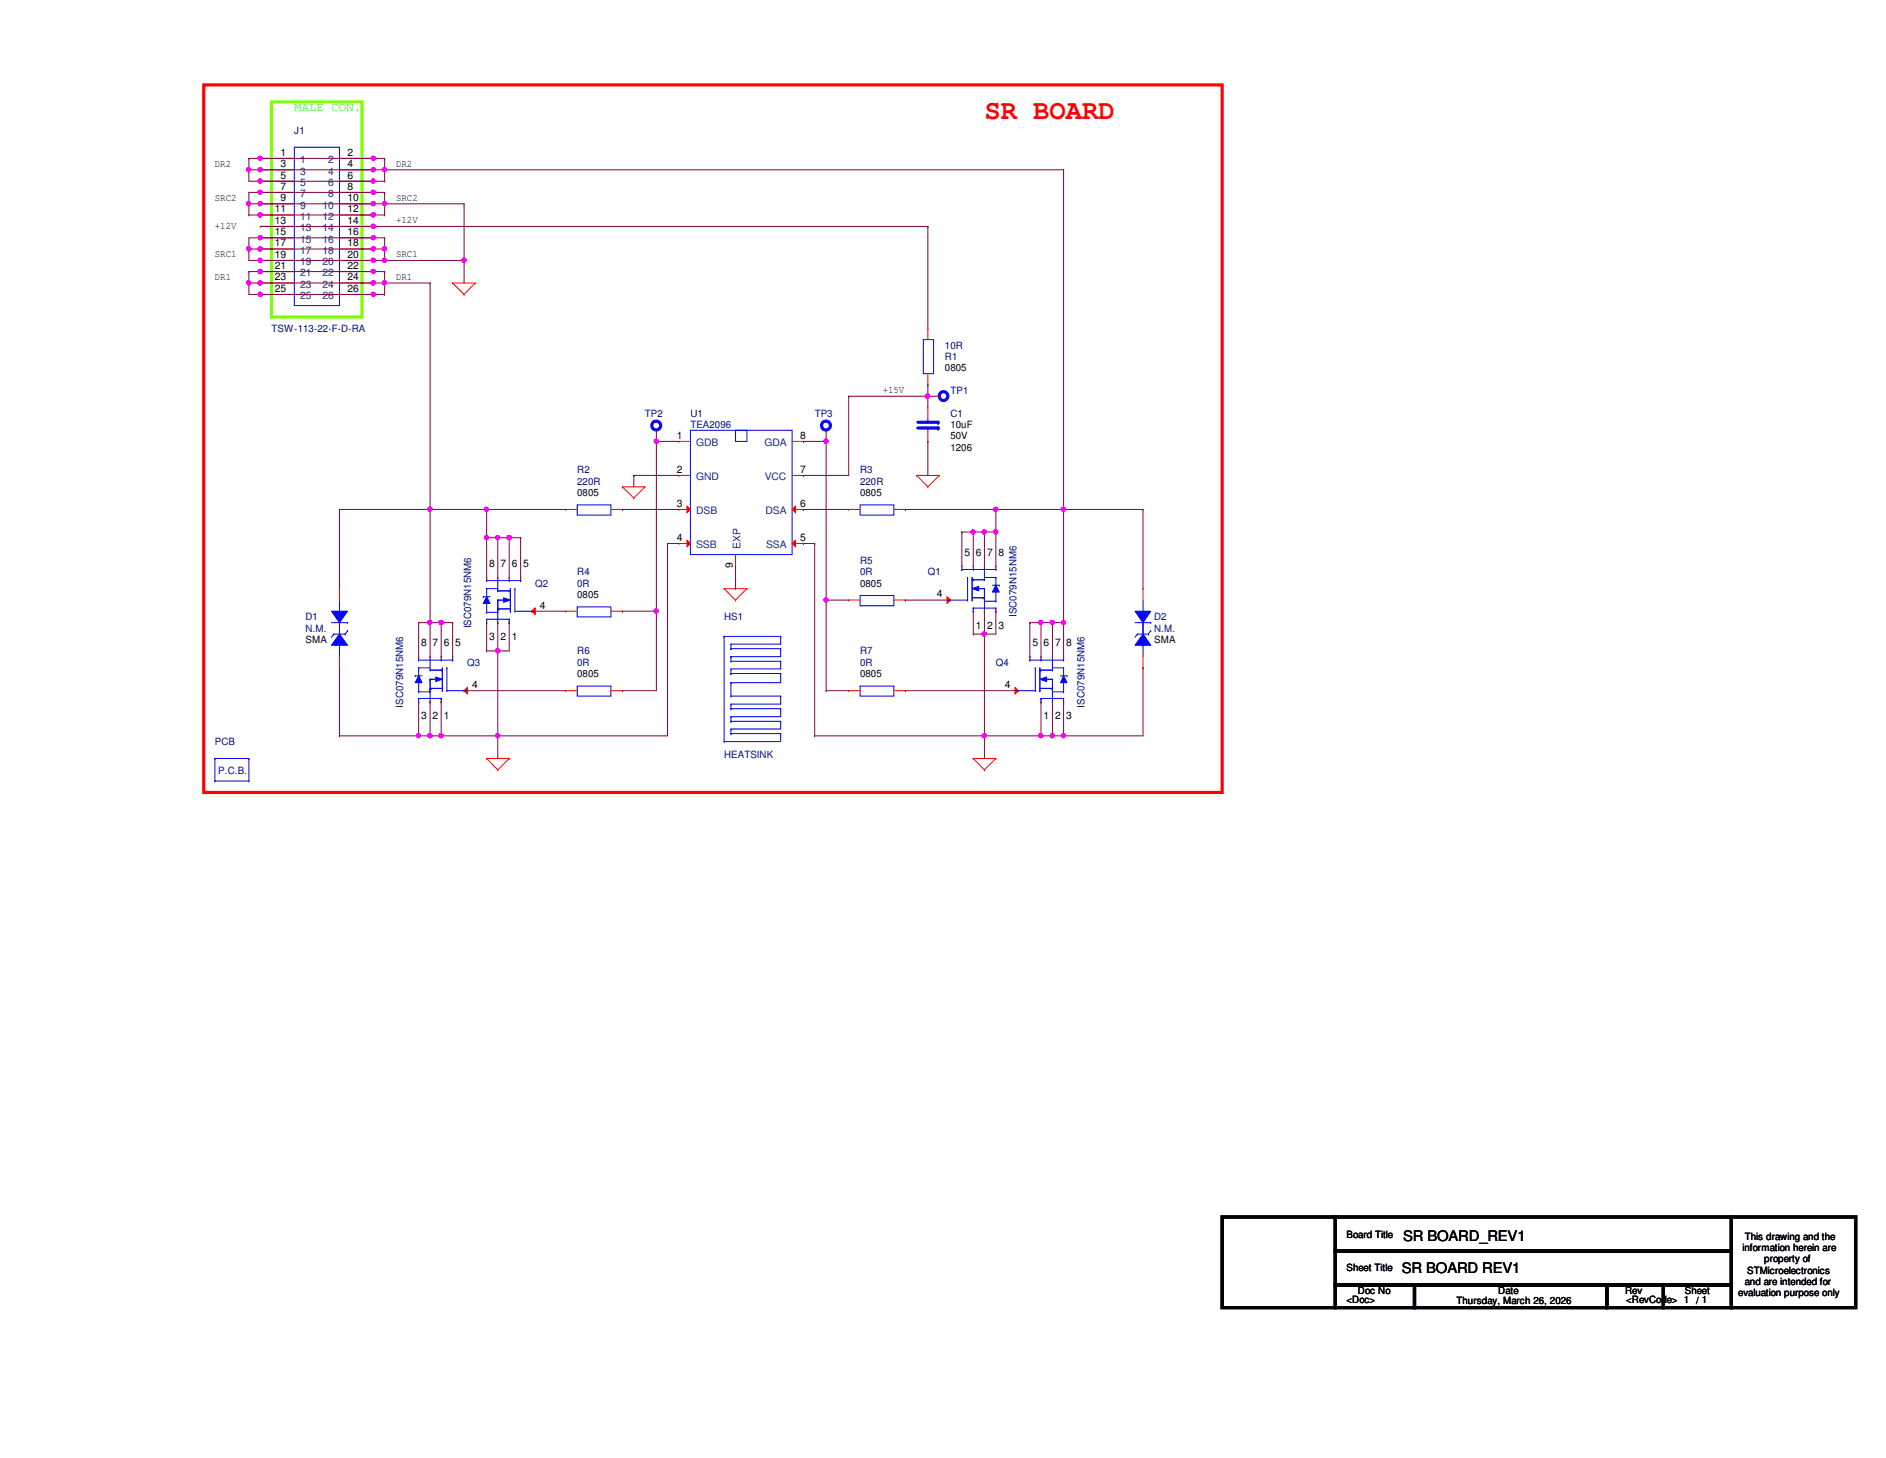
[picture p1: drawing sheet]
<svg xmlns="http://www.w3.org/2000/svg" width="279mm" height="216mm" viewBox="0 0 279 216" stroke-linecap="round" stroke-linejoin="round" font-family="sans-serif">
<defs><g id="words">
<text font-size="4" fill="#f00" x="145.8" y="17.7">SR BOARD</text>
<g font-size="2.2">
<text x="207.9" y="183.7">SR BOARD_REV1</text>
<text x="207.7" y="188.6">SR BOARD REV1</text>
</g>
<text font-size="1.8" fill="#0f0" x="43.6" y="16.5">MALE CON.</text>
<g font-size="1.5">
<text x="41.6" y="23.1">1</text>
<text x="51.5" y="23.1">2</text>
<text x="31.8" y="24.7">DR2</text>
<text x="31.8" y="29.7">SRC2</text>
<text x="41.6" y="24.8">3</text>
<text x="41.6" y="26.5">5</text>
<text x="41.6" y="28.1">7</text>
<text x="41.6" y="29.8">9</text>
<text x="51.5" y="29.8">10</text>
<text x="51.5" y="24.8">4</text>
<text x="51.5" y="26.5">6</text>
<text x="51.5" y="28.1">8</text>
<text x="58.7" y="24.7">DR2</text>
<text x="58.7" y="29.7">SRC2</text>
<text x="31.8" y="33.9">+12V</text>
<text x="40.7" y="31.5">11</text>
<text x="40.7" y="33.1">13</text>
<text x="40.7" y="34.8">15</text>
<text x="51.5" y="31.5">12</text>
<text x="51.5" y="33.1">14</text>
<text x="51.5" y="34.8">16</text>
<text x="58.7" y="33.1">+12V</text>
<text x="31.8" y="38.1">SRC1</text>
<text x="31.8" y="41.4">DR1</text>
<text x="40.7" y="36.5">17</text>
<text x="40.7" y="38.2">19</text>
<text x="40.7" y="39.8">21</text>
<text x="40.7" y="41.5">23</text>
<text x="51.5" y="36.5">18</text>
<text x="51.5" y="38.2">20</text>
<text x="51.5" y="39.8">22</text>
<text x="51.5" y="41.5">24</text>
<text x="58.7" y="38.1">SRC1</text>
<text x="58.7" y="41.4">DR1</text>
<text x="40.7" y="43.2">25</text>
<text x="51.5" y="43.2">26</text>
<text x="130.8" y="58.2">+15V</text>
<text x="140" y="55">0805</text>
<text x="100.2" y="65">1</text>
<text x="118.5" y="65">8</text>
<text x="140.8" y="63.4">10uF</text>
<text x="140.8" y="65.1">50V</text>
<text x="100.2" y="70">2</text>
<text x="118.5" y="70">7</text>
<text x="140.8" y="66.7">1206</text>
<text x="85.5" y="73.4">0805</text>
<text x="100.2" y="75.1">3</text>
<text x="118.5" y="75.1">6</text>
<text x="127.4" y="73.4">0805</text>
<text x="72.5" y="84">8</text>
<text x="74.1" y="84">7</text>
<text x="75.8" y="84">6</text>
<text x="77.5" y="84">5</text>
<text x="100.2" y="80.1">4</text>
<text x="118.5" y="80.1">5</text>
<text x="142.9" y="82.3">5</text>
<text x="144.6" y="82.3">6</text>
<text x="146.2" y="82.3">7</text>
<text x="147.9" y="82.3">8</text>
<text x="85.5" y="88.5">0805</text>
<text x="108.6" y="84.2" transform="rotate(-90 108.6 84.2)">9</text>
<text x="127.4" y="86.9">0805</text>
<text x="138.8" y="88.5">4</text>
<text x="45.3" y="95.2">SMA</text>
<text x="62.4" y="95.7">8</text>
<text x="64.1" y="95.7">7</text>
<text x="65.7" y="95.7">6</text>
<text x="67.4" y="95.7">5</text>
<text x="72.5" y="94.8">3</text>
<text x="74.1" y="94.8">2</text>
<text x="75.8" y="94.8">1</text>
<text x="80" y="90.1">4</text>
<text x="144.6" y="93.1">1</text>
<text x="146.2" y="93.1">2</text>
<text x="147.9" y="93.1">3</text>
<text x="153" y="95.7">5</text>
<text x="154.6" y="95.7">6</text>
<text x="156.3" y="95.7">7</text>
<text x="157.9" y="95.7">8</text>
<text x="171" y="95.2">SMA</text>
<text x="69.9" y="101.9">4</text>
<text x="85.5" y="100.2">0805</text>
<text x="127.4" y="100.2">0805</text>
<text x="148.8" y="101.9">4</text>
<text x="62.4" y="106.5">3</text>
<text x="64.1" y="106.5">2</text>
<text x="65.7" y="106.5">1</text>
<text x="154.6" y="106.5">1</text>
<text x="156.3" y="106.5">2</text>
<text x="157.9" y="106.5">3</text>
<text x="199.5" y="183.3">Board Title</text>
<text x="258.1" y="185.3">information herein are</text>
<text x="258.5" y="183.6">This drawing and the</text>
<text x="199.5" y="188.3">Sheet Title</text>
<text x="201.2" y="191.6">Doc No</text>
<text x="222" y="191.6">Date</text>
<text x="240.7" y="191.6">Rev</text>
<text x="249.6" y="191.6">Sheet</text>
<text x="257.5" y="192">evaluation purpose only</text>
<text x="258.5" y="190.3">and are intended for</text>
<text x="258.8" y="188.6">STMicroelectronics</text>
<text x="261.4" y="186.9">property of</text>
<text x="199.5" y="193">&lt;Doc&gt;</text>
<text x="215.8" y="193.1">Thursday, March 26, 2026</text>
<text x="240.9" y="193">&lt;RevCode&gt; 1</text>
<text x="251.3" y="193.1">/ 1</text>
</g>
<g font-size="1.5" fill="#000080">
<text x="43.6" y="19.8">J1</text>
<text x="40.2" y="49.1">TSW-113-22-F-D-RA</text>
<text x="140" y="53.3">R1</text>
<text x="140" y="51.6">10R</text>
<text x="140.8" y="58.3">TP1</text>
<text x="95.5" y="61.7">TP2</text>
<text x="102.3" y="61.7">U1</text>
<text x="102.3" y="63.4">TEA2096</text>
<text x="120.7" y="61.7">TP3</text>
<text x="140.8" y="61.7">C1</text>
<text x="85.5" y="70.1">R2</text>
<text x="85.5" y="71.8">220R</text>
<text x="127.4" y="70.1">R3</text>
<text x="127.4" y="71.8">220R</text>
<text x="127.4" y="83.5">R5</text>
<text x="79.3" y="86.9">Q2</text>
<text x="85.5" y="85.2">R4</text>
<text x="85.5" y="86.9">0R</text>
<text x="127.4" y="85.2">0R</text>
<text x="137.5" y="85.2">Q1</text>
<text x="45.3" y="91.9">D1</text>
<text x="45.3" y="93.6">N.M.</text>
<text x="69.8" y="93" transform="rotate(-90 69.8 93)">ISC079N15NM6</text>
<text x="107.3" y="91.9">HS1</text>
<text x="150.6" y="91.4" transform="rotate(-90 150.6 91.4)">ISC079N15NM6</text>
<text x="171" y="91.9">D2</text>
<text x="171" y="93.6">N.M.</text>
<text x="69.2" y="98.6">Q3</text>
<text x="85.5" y="96.9">R6</text>
<text x="85.5" y="98.6">0R</text>
<text x="127.4" y="96.9">R7</text>
<text x="127.4" y="98.6">0R</text>
<text x="147.5" y="98.6">Q4</text>
<text x="59.7" y="104.8" transform="rotate(-90 59.7 104.8)">ISC079N15NM6</text>
<text x="160.7" y="104.8" transform="rotate(-90 160.7 104.8)">ISC079N15NM6</text>
<text x="31.8" y="110.3">PCB</text>
<text x="107.3" y="112.2">HEATSINK</text>
<text x="32.3" y="114.7">P.C.B.</text>
</g>
<g font-size="1.5" fill="#004080">
<text x="44.4" y="24.2">1</text>
<text x="44.4" y="25.9">3</text>
<text x="44.4" y="27.6">5</text>
<text x="44.4" y="29.2">7</text>
<text x="48.6" y="24.2">2</text>
<text x="48.6" y="25.9">4</text>
<text x="48.6" y="27.6">6</text>
<text x="48.6" y="29.2">8</text>
<text x="44.4" y="32.6">11</text>
<text x="44.4" y="34.2">13</text>
<text x="44.4" y="35.9">15</text>
<text x="44.4" y="30.9">9</text>
<text x="47.8" y="30.9">10</text>
<text x="47.8" y="32.6">12</text>
<text x="47.8" y="34.2">14</text>
<text x="47.8" y="35.9">16</text>
<text x="44.4" y="37.6">17</text>
<text x="44.4" y="39.3">19</text>
<text x="44.4" y="40.9">21</text>
<text x="47.8" y="37.6">18</text>
<text x="47.8" y="39.3">20</text>
<text x="47.8" y="40.9">22</text>
<text x="44.4" y="42.6">23</text>
<text x="44.4" y="44.3">25</text>
<text x="47.8" y="42.6">24</text>
<text x="47.8" y="44.3">26</text>
<text x="103.1" y="66.1">GDB</text>
<text x="103.1" y="71.1">GND</text>
<text x="113.2" y="66.1">GDA</text>
<text x="113.3" y="71.1">VCC</text>
<text x="103.1" y="76.2">DSB</text>
<text x="113.4" y="76.2">DSA</text>
<text x="103.1" y="81.2">SSB</text>
<text x="109.7" y="81.3" transform="rotate(-90 109.7 81.3)">EXP</text>
<text x="113.5" y="81.2">SSA</text>
</g>
</g></defs>
<path d="M30.2 12.6h150.9v104.7h-150.9z" fill="none" stroke="#f00" stroke-width=".47"/>
<path d="M40.2 15.1h13.4v31.8h-13.4z" fill="none" stroke="#80ff00" stroke-width=".47"/>
<g fill="none" stroke="#f00" stroke-width=".15">
<path d="M67.1 41.9h.1M67.1 41.9h3.3M67.1 41.9l1.6 1.7M68.7 43.6h.1M70.4 41.9h.1M70.4 41.9l-1.7 1.7M92.2 72.1h.1M92.2 72.1h3.3M92.2 72.1l1.7 1.6M93.9 73.7h.1M95.5 72.1h.1M95.5 72.1l-1.6 1.6"/>
<path d="M135.8 70.4h.1M135.8 70.4h3.3M135.8 70.4l1.7 1.7M137.5 72.1h.1M139.1 70.4h.1M139.1 70.4l-1.6 1.7M107.3 87.2h.1M107.3 87.2h3.4M107.3 87.2l1.7 1.7M109 88.9h.1M110.7 87.2h.1M110.7 87.2l-1.7 1.7"/>
<path d="M72.1 112.3h.1M72.1 112.3h3.3M72.1 112.3l1.6 1.7M73.7 114h.1M75.4 112.3h.1M75.4 112.3l-1.7 1.7M144.2 112.3h.1M144.2 112.3h3.3M144.2 112.3l1.6 1.7M145.8 114h.1M147.5 112.3h.1M147.5 112.3l-1.7 1.7"/>
</g>
<path d="M181.1 180.2h16.7v13.4h-16.7zM197.8 190.3h11.7v3.3h-11.7zM197.8 185.3h58.7v5h-58.7zM197.8 180.2h58.7v5.1h-58.7zM209.5 190.3h28.5v3.3h-28.5zM238 190.3h8.4v3.3h-8.4zM246.4 190.3h10.1v3.3h-10.1zM256.5 180.2h18.4v13.4h-18.4z" fill="none" stroke="#000" stroke-width=".47"/>
<path d="M168.1 90.5h2.4l-1.2 1.7z" fill-rule="evenodd" fill="#00f"/>
<path d="M168.1 90.5h2.4l-1.2 1.7zM168.5 93.9h.1M168.5 93.9l-.4 .5M168.5 93.9h1.6M169.3 92.2h.1M169.3 95.5h.1M169.3 92.2v1.7M169.3 95.5v1.7M170.1 93.9h.1M170.5 93.4h.1M170.5 93.4l-.4 .5" fill="none" stroke="#00f" stroke-width=".15"/>
<path d="M169.3 93.9l1.2 1.6h-2.4z" fill-rule="evenodd" fill="#00f"/>
<g fill="none" stroke="#00f" stroke-width=".15">
<path d="M152.6 97.7h.1M152.6 97.7h5M152.6 97.2v.5M153.4 98.9h.1M153.4 98.9v3.4M154.1 99.2h.1M154.1 98.9v3.4M154.1 99.2h1.8M154.2 99.2h.1M154.2 97.7h.1M154.2 97.2v.5M155.9 99.2h.1"/>
<path d="M155.9 97.2v2M155.9 98.9h1.7M157.6 97.7h.1M157.6 98.9h.1M157.6 97.2v.5M157.6 98.9v3.5M168.1 92.2h2.4M169.3 93.9l1.2 1.6h-2.4zM169.3 90.5h.1M169.3 93.9h.1M169.3 88.9v1.6M169.3 92.2v1.7"/>
<path d="M170.5 92.2h.1M150.9 102.3h2.5M153.4 102.3h.1M154.1 102.3h.1M154.1 101.9h1.8M154.2 103.4h.1M154.2 103.4v.5M154.2 103.4h3.4M154.9 100.6h1M155.7 101.9h.1M155.9 100.6h.1M155.9 102.3h.1"/>
<path d="M155.9 101.9h.1M155.9 103.9h.1M155.9 102.4h.1M155.9 100.6v3.3M155.9 102.4h1.7M157.1 100.1h1M157.6 103.4h.1M157.6 102.4h.1M157.6 103.4v.5M158.1 100.1h.1"/>
</g>
<path d="M169.3 87.2h.1M169.3 98.9h.1M169.3 87.2v1.7M169.3 97.2v1.7" fill="none" stroke="#f00" stroke-width=".15"/>
<path d="M154.1 100.6l1-.4v.7z" fill="#00f"/>
<path d="M154.1 100.6l1-.4v.7z" fill="none" stroke="#00f" stroke-width=".15"/>
<path d="M157.6 100.1l.5 1h-1z" fill="#00f"/>
<path d="M157.6 100.1l.5 1h-1z" fill="none" stroke="#00f" stroke-width=".15"/>
<path d="M150.4 101.8l.5 .5-.5 .5z" fill="#f00"/>
<path d="M152.6 97.2h.1M154.2 97.2h.1M155.9 97.2h.1M157.6 97.2h.1M150.4 101.8l.5 .5-.5 .5zM150.9 102.3h.1M154.2 103.9h.1M155.9 103.9h.1M157.6 103.9h.1" fill="none" stroke="#f00" stroke-width=".15"/>
<path d="M49.1 90.5h2.4l-1.2 1.7z" fill-rule="evenodd" fill="#00f"/>
<path d="M49.1 90.5h2.4l-1.2 1.7zM49.4 93.9h.1M49.4 93.9l-.3 .5M49.4 93.9h1.7M50.3 92.2h.1M50.3 95.5h.1M50.3 92.2v1.7M50.3 95.5v1.7M51.1 93.9h.1M51.5 93.4h.1M51.5 93.4l-.4 .5" fill="none" stroke="#00f" stroke-width=".15"/>
<path d="M50.3 93.9l1.2 1.6h-2.4z" fill-rule="evenodd" fill="#00f"/>
<g fill="none" stroke="#00f" stroke-width=".15">
<path d="M43.6 21.8h6.7v23.5h-6.7zM102.3 63.7h15v18.4h-15zM109 63.7h1.7v1.7h-1.7zM49.1 92.2h2.4M50.3 93.9l1.2 1.6h-2.4zM50.3 90.5h.1M50.3 93.9h.1M50.3 88.9v1.6M50.3 92.2v1.7M51.5 92.2h.1M107.3 94.2h.1M107.3 94.2v15.6"/>
<path d="M107.3 94.2h8.4M108.3 99.7h.1M108.3 99.1h.1M108.3 97.9h.1M108.3 97.2h.1M108.3 96.1h.1M108.3 95.4h.1M108.3 95.4v.7M108.3 97.2v.7M108.3 99.1v.6M108.3 99.7h7.4M108.3 97.9h7.4"/>
<path d="M108.3 96.1h7.4M115.7 99.7h.1M115.7 97.9h.1M115.7 96.1h.1M115.7 94.2h.1M115.7 94.2v1.2h-7.4M115.7 96.1v1.1h-7.4M115.7 97.9v1.2h-7.4M115.7 99.7v1.4h-7.4M85.5 101.6h5v1.5h-5zM107.3 109.8h.1M107.3 109.8h8.2"/>
<path d="M108.3 107.9h.1M108.3 108.6h.1M108.3 106.8h.1M108.3 106.1h.1M108.3 104.9h.1M108.3 104.3h.1M108.3 103.1h.1M108.3 101.1h.1M108.3 108.6h7.4M108.3 101.1v2M108.3 104.3v.6M108.3 106.1v.7"/>
<path d="M108.3 107.9v.7M108.3 106.8h7.4M108.3 104.9h7.4M108.3 103.1h7.4M115.7 108.6h.1M115.7 106.8h.1M115.7 104.9h.1M115.7 103.1h.1M115.7 103.1v1.2h-7.4M115.7 104.9v1.2h-7.4M115.7 106.8v1.1h-7.4M115.7 108.6v1.2"/>
</g>
<g fill="none" stroke="#f00" stroke-width=".15">
<path d="M38.6 23.5h.1M38.6 31.8h.1M38.6 33.5h.1M38.6 35.2h.1M38.6 36.9h.1M38.6 38.6h.1M38.6 25.1h.1M38.6 26.8h.1M38.6 28.5h.1M38.6 30.2h.1M38.6 23.5h5M38.6 30.2h5"/>
<path d="M38.6 31.8h5M38.6 33.5h5M38.6 35.2h5M38.6 36.9h5M38.6 38.6h5M38.6 25.1h5M38.6 26.8h5M38.6 28.5h5M50.3 23.5h5M50.3 30.2h5M50.3 31.8h5M50.3 33.5h5"/>
<path d="M50.3 35.2h5M50.3 36.9h5M50.3 38.6h5M50.3 25.1h5M50.3 26.8h5M50.3 28.5h5M55.3 30.2h.1M55.3 31.8h.1M55.3 33.5h.1M55.3 35.2h.1M55.3 36.9h.1M55.3 23.5h.1"/>
<path d="M55.3 38.6h.1M55.3 25.1h.1M55.3 26.8h.1M55.3 28.5h.1M38.6 40.2h.1M38.6 41.9h.1M38.6 43.6h.1M38.6 40.2h5M38.6 41.9h5M38.6 43.6h5M50.3 40.2h5M50.3 41.9h5"/>
<path d="M50.3 43.6h5M55.3 40.2h.1M55.3 41.9h.1M55.3 43.6h.1M139.1 58.7h.1M122.4 63.7h.1M50.3 87.2h.1M50.3 98.9h.1M50.3 87.2v1.7M50.3 97.2v1.7M83.8 102.3h.1M83.8 102.3h1.7"/>
<path d="M90.5 102.3h1.7M92.2 102.3h.1"/>
</g>
<g fill="none" stroke="#00f" stroke-width=".47">
<circle cx="139.8" cy="58.6" r=".65"/>
<circle cx="122.4" cy="63" r=".66"/>
</g>
<path d="M117.3 75.4l.6-.5v1z" fill="#f00"/>
<path d="M117.3 75.4l.6-.5v1zM117.3 75.4h1.7M119 75.4h.1" fill="none" stroke="#f00" stroke-width=".15"/>
<path d="M101.8 74.9l.5 .5-.5 .5z" fill="#f00"/>
<path d="M100.6 75.4h.1M100.6 65.4h.1M100.6 70.4h.1M100.6 75.4h1.7M100.6 65.4h1.7M100.6 70.4h1.7M101.8 74.9l.5 .5-.5 .5zM117.3 65.4h1.7M119 65.4h.1" fill="none" stroke="#f00" stroke-width=".15"/>
<path d="M117.3 80.5l.6-.5v1z" fill="#f00"/>
<path d="M117.3 80.5l.6-.5v1zM117.3 80.5h1.7M119 80.5h.1" fill="none" stroke="#f00" stroke-width=".15"/>
<path d="M101.8 80l.5 .5-.5 .5z" fill="#f00"/>
<path d="M101.8 80l.5 .5-.5 .5zM117.3 70.4h1.7M119 70.4h.1M100.6 80.5h.1M100.6 80.5h1.7M109 83.8h.1M109 82.1v1.7" fill="none" stroke="#f00" stroke-width=".15"/>
<g fill="none" stroke="#00f" stroke-width=".15">
<path d="M71.6 88.3h.1M71.6 88.3h1M72.1 86h.1M72.1 91.7h.1M72.1 87.2h.1M72.1 90.7h.1M72.1 85.5v.5M72.1 87.2v3.5M72.1 91.7v.5M72.1 86h5M72.1 91.7h3.3M72.1 87.2h1.6"/>
<path d="M72.1 90.7h1.6M73.7 87.5h.1M73.7 88.9h.1M73.7 90.5h.1M73.7 90.2h.1M73.7 92.2h.1M73.7 90.7h.1M73.7 85.5v2M73.7 88.9v3.3M73.7 87.5h1.9M73.7 88.9h1.1M73.7 90.2h1.9"/>
<path d="M73.9 90.2h.1M75.4 87.5h.1M75.4 86h.1M75.4 91.7h.1M75.4 85.5v.5M75.4 91.7v.5M75.6 90.5h.1M75.6 87.5h.1M75.6 87.2v3.3M76.3 90.5h.1M76.3 87.2h.1M76.3 90.5h2.5"/>
<path d="M76.3 87.2v3.3M77.1 86h.1M77.1 85.5v.5M31.8 112.3h.1M31.8 115.7h.1M31.8 112.3h5.1M31.8 112.3v3.4M31.8 115.7h5.1M36.9 112.3h.1M36.9 115.7h.1M36.9 112.3v3.4"/>
</g>
<path d="M74.6 88.5l1 .4-1 .3z" fill="#00f"/>
<path d="M74.6 88.5l1 .4-1 .3z" fill="none" stroke="#00f" stroke-width=".15"/>
<path d="M72.1 88.3l.5 1.1h-1z" fill="#00f"/>
<path d="M72.1 88.3l.5 1.1h-1z" fill="none" stroke="#00f" stroke-width=".15"/>
<path d="M78.8 90.5l.5-.5v1z" fill="#f00"/>
<g fill="none" stroke="#f00" stroke-width=".15">
<path d="M72.1 92.2h.1M72.1 85.5h.1M73.7 92.2h.1M73.7 85.5h.1M75.4 92.2h.1M75.4 85.5h.1M77.1 85.5h.1M78.8 90.5l.5-.5v1zM78.8 90.5h.1M125.7 102.3h.1M125.7 102.3h1.7M132.4 102.3h1.7"/>
<path d="M134.1 102.3h.1"/>
</g>
<path d="M137.5 63.4h.1M137.5 63.4v.3M127.4 101.6h5v1.5h-5z" fill="none" stroke="#00f" stroke-width=".15"/>
<path d="M136 62.5h3" fill="none" stroke="#00f" stroke-width=".47"/>
<circle cx="139" cy="62.5" r=".23" fill="#00f"/>
<path d="M136 63.4h3" fill="none" stroke="#00f" stroke-width=".47"/>
<circle cx="139" cy="63.4" r=".23" fill="#00f"/>
<g fill="none" stroke="#00f" stroke-width=".15">
<path d="M136.8 50.3h1.5v5h-1.5zM137.5 62.5h.1M137.5 62v.5M140.8 88.9h2.5M142.5 84.3h.1M142.5 84.3h5M142.5 83.8v.5M143.3 88.9h.1M143.3 85.5h.1M143.3 85.5v3.4M144 88.9h.1M144 85.9h.1"/>
<path d="M144 85.5v3.4M144 85.9h1.8M144 88.5h1.8M144.2 85.9h.1M144.2 84.3h.1M144.2 90h.1M144.2 83.8v.5M144.2 90v.5M144.2 90h3.3M144.8 87.2h1M145.7 88.5h.1M145.8 85.9h.1"/>
<path d="M145.8 87.2h.1M145.8 88.9h.1M145.8 88.5h.1M145.8 90.5h.1M145.8 89h.1M145.8 83.8v2.1M145.8 87.2v3.3M145.8 85.5h1.7M145.8 89h1.7M147 86.7h1M147.5 84.3h.1M147.5 90h.1"/>
<path d="M147.5 85.5h.1M147.5 89h.1M147.5 83.8v.5M147.5 85.5v3.5M147.5 90v.5M148 86.7h.1"/>
</g>
<path d="M137.5 57h.1M137.5 48.6h.1M137.5 48.6v1.7M137.5 55.3v1.7M97.2 63.7h.1M137.5 65.4h.1M137.5 60.4h.1M137.5 60.4v1.6M137.5 63.7v1.7" fill="none" stroke="#f00" stroke-width=".15"/>
<circle cx="97.2" cy="63" r=".66" fill="none" stroke="#00f" stroke-width=".47"/>
<path d="M144 87.2l1-.4v.7z" fill="#00f"/>
<path d="M144 87.2l1-.4v.7z" fill="none" stroke="#00f" stroke-width=".15"/>
<path d="M147.5 86.7l.5 1h-1z" fill="#00f"/>
<path d="M147.5 86.7l.5 1h-1z" fill="none" stroke="#00f" stroke-width=".15"/>
<path d="M140.3 88.3l.5 .6-.5 .5z" fill="#f00"/>
<path d="M140.3 88.3l.5 .6-.5 .5zM140.8 88.9h.1M142.5 83.8h.1M144.2 90.5h.1M144.2 83.8h.1M145.8 90.5h.1M145.8 83.8h.1M147.5 90.5h.1M147.5 83.8h.1" fill="none" stroke="#f00" stroke-width=".15"/>
<g fill="none" stroke="#00f" stroke-width=".15">
<path d="M62 97.7h.1M62 98.9h.1M62 97.2v.5M62 98.9v3.5M62 97.7h5.1M62 98.9h1.7M63.7 99.2h.1M63.7 97.2v2M63.7 99.2h1.8M65.4 99.2h.1M65.4 97.7h.1M65.4 97.2v.5"/>
<path d="M65.5 99.2h.1M65.5 98.9v3.4M66.2 98.9h.1M66.2 98.9v3.4M67.1 97.7h.1M67.1 97.2v.5M61.5 100.1h.1M61.5 100.1h1M62 103.4h.1M62 102.4h.1M62 103.4v.5M62 103.4h3.4"/>
<path d="M62 102.4h1.7M63.7 100.6h.1M63.7 102.3h.1M63.7 101.9h.1M63.7 103.9h.1M63.7 102.4h.1M63.7 100.6v3.3M63.7 100.6h1M63.7 101.9h1.8M63.9 101.9h.1M65.4 103.4h.1M65.4 103.4v.5"/>
<path d="M65.5 102.3h.1M66.2 102.3h.1M66.2 102.3h2.5"/>
</g>
<path d="M64.6 100.2l.9 .4-.9 .3z" fill="#00f"/>
<path d="M64.6 100.2l.9 .4-.9 .3z" fill="none" stroke="#00f" stroke-width=".15"/>
<path d="M62 100.1l.5 1h-1z" fill="#00f"/>
<path d="M62 100.1l.5 1h-1z" fill="none" stroke="#00f" stroke-width=".15"/>
<path d="M68.7 102.3l.6-.5v1z" fill="#f00"/>
<g fill="none" stroke="#f00" stroke-width=".15">
<path d="M83.8 75.4h.1M83.8 75.4h1.7M90.5 75.4h1.7M92.2 75.4h.1M125.7 75.4h.1M125.7 75.4h1.7M132.4 75.4h1.7M134.1 75.4h.1M62 97.2h.1M63.7 97.2h.1M65.4 97.2h.1M67.1 97.2h.1"/>
<path d="M83.8 90.5h.1M83.8 90.5h1.7M90.5 90.5h1.7M92.2 90.5h.1M125.7 88.9h.1M125.7 88.9h1.7M132.4 88.9h1.7M134.1 88.9h.1M62 103.9h.1M63.7 103.9h.1M65.4 103.9h.1M68.7 102.3l.6-.5v1z"/>
<path d="M68.7 102.3h.1"/>
</g>
<path d="M85.5 74.8h5v1.5h-5zM127.4 74.8h5v1.5h-5zM85.5 89.9h5v1.5h-5zM127.4 88.2h5v1.5h-5z" fill="none" stroke="#00f" stroke-width=".15"/>
<path d="M97.2 65.4h.1M97.2 65.4v25.1" fill="none" stroke="#800040" stroke-width=".15"/>
<circle cx="97.2" cy="65.3" r=".32" fill="#f0f"/>
<circle cx="97.2" cy="65.3" r=".32" fill="none" stroke="#f0f" stroke-width=".15"/>
<path d="M157.6 25.1h.1M157.6 25.1v50.3M63.7 41.9h.1M63.7 41.9v33.5" fill="none" stroke="#800040" stroke-width=".15"/>
<circle cx="157.5" cy="75.4" r=".32" fill="#f0f"/>
<circle cx="157.5" cy="75.4" r=".32" fill="none" stroke="#f0f" stroke-width=".15"/>
<path d="M50.3 75.4h.1M50.3 75.4h13.4M50.3 75.4v11.8M63.7 75.4h.1M63.7 75.4v16.8" fill="none" stroke="#800040" stroke-width=".15"/>
<circle cx="63.7" cy="92.2" r=".32" fill="#f0f"/>
<circle cx="63.7" cy="92.2" r=".32" fill="none" stroke="#f0f" stroke-width=".15"/>
<path d="M63.7 75.4h.1M63.7 75.4h8.4" fill="none" stroke="#800040" stroke-width=".15"/>
<circle cx="72.1" cy="75.4" r=".32" fill="#f0f"/>
<circle cx="72.1" cy="75.4" r=".32" fill="none" stroke="#f0f" stroke-width=".15"/>
<circle cx="63.7" cy="75.4" r=".32" fill="#f0f"/>
<circle cx="63.7" cy="75.4" r=".32" fill="none" stroke="#f0f" stroke-width=".15"/>
<path d="M72.1 75.4h.1M72.1 75.4v4.2M72.1 75.4h11.7M134.1 75.4h.1M134.1 75.4h13.4" fill="none" stroke="#800040" stroke-width=".15"/>
<circle cx="147.5" cy="75.4" r=".32" fill="#f0f"/>
<circle cx="147.5" cy="75.4" r=".32" fill="none" stroke="#f0f" stroke-width=".15"/>
<path d="M147.5 75.4h.1M147.5 75.4h10.1M147.5 75.4v3.4" fill="none" stroke="#800040" stroke-width=".15"/>
<circle cx="147.5" cy="78.8" r=".32" fill="#f0f"/>
<circle cx="147.5" cy="78.8" r=".32" fill="none" stroke="#f0f" stroke-width=".15"/>
<path d="M157.6 75.4h.1M157.6 75.4v16.8" fill="none" stroke="#800040" stroke-width=".15"/>
<circle cx="157.5" cy="92.2" r=".32" fill="#f0f"/>
<circle cx="157.5" cy="92.2" r=".32" fill="none" stroke="#f0f" stroke-width=".15"/>
<path d="M72.1 79.6h.1M72.1 79.6v5.9M157.6 75.4h.1M157.6 75.4h11.7M169.3 75.4h.1M169.3 75.4v11.8" fill="none" stroke="#800040" stroke-width=".15"/>
<circle cx="72.1" cy="79.6" r=".32" fill="#f0f"/>
<circle cx="72.1" cy="79.6" r=".32" fill="none" stroke="#f0f" stroke-width=".15"/>
<path d="M72.1 79.6h.1M72.1 79.6h3.3M73.7 79.6h.1M73.7 79.6v5.9" fill="none" stroke="#800040" stroke-width=".15"/>
<circle cx="75.4" cy="79.6" r=".32" fill="#f0f"/>
<circle cx="75.4" cy="79.6" r=".32" fill="none" stroke="#f0f" stroke-width=".15"/>
<circle cx="73.7" cy="79.6" r=".32" fill="#f0f"/>
<circle cx="73.7" cy="79.6" r=".32" fill="none" stroke="#f0f" stroke-width=".15"/>
<path d="M75.4 79.6h.1M75.4 79.6v5.9M75.4 79.6h1.7M77.1 79.6h.1M77.1 79.6v5.9M142.5 78.8h.1M142.5 78.8v5M142.5 78.8h3.3M144.2 78.8h.1" fill="none" stroke="#800040" stroke-width=".15"/>
<circle cx="144.2" cy="78.8" r=".32" fill="#f0f"/>
<circle cx="144.2" cy="78.8" r=".32" fill="none" stroke="#f0f" stroke-width=".15"/>
<path d="M144.2 78.8h.1M144.2 78.8v5M145.8 78.8h.1M145.8 78.8h1.7M145.8 78.8v5" fill="none" stroke="#800040" stroke-width=".15"/>
<circle cx="145.8" cy="78.8" r=".32" fill="#f0f"/>
<circle cx="145.8" cy="78.8" r=".32" fill="none" stroke="#f0f" stroke-width=".15"/>
<path d="M147.5 78.8h.1M147.5 78.8v5M78.8 90.5h.1M78.8 90.5h5M92.2 90.5h.1M92.2 90.5h5M97.2 90.5h.1M97.2 90.5v11.8" fill="none" stroke="#800040" stroke-width=".15"/>
<circle cx="97.2" cy="90.5" r=".32" fill="#f0f"/>
<circle cx="97.2" cy="90.5" r=".32" fill="none" stroke="#f0f" stroke-width=".15"/>
<path d="M122.4 88.9h.1M122.4 88.9h3.3M122.4 88.9v13.4" fill="none" stroke="#800040" stroke-width=".15"/>
<circle cx="122.4" cy="88.8" r=".32" fill="#f0f"/>
<circle cx="122.4" cy="88.8" r=".32" fill="none" stroke="#f0f" stroke-width=".15"/>
<path d="M62 92.2h.1M62 92.2h5.1M62 92.2v5M63.7 92.2h.1M63.7 92.2v5M65.4 92.2h.1M67.1 92.2h.1M134.1 88.9h.1M134.1 88.9h6.7" fill="none" stroke="#800040" stroke-width=".15"/>
<circle cx="65.3" cy="92.2" r=".32" fill="#f0f"/>
<circle cx="65.3" cy="92.2" r=".32" fill="none" stroke="#f0f" stroke-width=".15"/>
<g fill="none" stroke="#800040" stroke-width=".15">
<path d="M65.4 92.2h.1M65.4 92.2v5M67.1 92.2h.1M67.1 92.2v5M72.1 92.2h.1M72.1 92.2v4.2M73.7 96.4h.1M73.7 92.2v4.2M75.4 92.2h.1M75.4 92.2v4.2M144.2 90.5h.1M144.2 90.5v3.4"/>
<path d="M145.8 90.5h.1M145.8 90.5v3.4M147.5 90.5h.1M147.5 90.5v3.4M152.6 92.2h.1M152.6 92.2h3.3M152.6 92.2v5M154.2 92.2h.1M154.2 92.2v5"/>
</g>
<circle cx="155.9" cy="92.2" r=".32" fill="#f0f"/>
<circle cx="155.9" cy="92.2" r=".32" fill="none" stroke="#f0f" stroke-width=".15"/>
<circle cx="154.2" cy="92.2" r=".32" fill="#f0f"/>
<circle cx="154.2" cy="92.2" r=".32" fill="none" stroke="#f0f" stroke-width=".15"/>
<path d="M72.1 96.4h.1M72.1 96.4h3.3M73.7 96.4h.1M73.7 96.4v12.6M155.9 92.2h.1M155.9 92.2h1.7M155.9 92.2v5M157.6 92.2h.1M157.6 92.2v5" fill="none" stroke="#800040" stroke-width=".15"/>
<circle cx="73.7" cy="108.9" r=".32" fill="#f0f"/>
<circle cx="73.7" cy="108.9" r=".32" fill="none" stroke="#f0f" stroke-width=".15"/>
<circle cx="73.7" cy="96.4" r=".32" fill="#f0f"/>
<circle cx="73.7" cy="96.4" r=".32" fill="none" stroke="#f0f" stroke-width=".15"/>
<path d="M144.2 93.9h.1M144.2 93.9h3.3M145.8 93.9h.1M145.8 93.9v15.1" fill="none" stroke="#800040" stroke-width=".15"/>
<circle cx="145.8" cy="108.9" r=".32" fill="#f0f"/>
<circle cx="145.8" cy="108.9" r=".32" fill="none" stroke="#f0f" stroke-width=".15"/>
<circle cx="145.8" cy="93.9" r=".32" fill="#f0f"/>
<circle cx="145.8" cy="93.9" r=".32" fill="none" stroke="#f0f" stroke-width=".15"/>
<g fill="none" stroke="#800040" stroke-width=".15">
<path d="M50.3 98.9h.1M50.3 98.9v10.1M169.3 98.9h.1M169.3 98.9v10.1M50.3 109h.1M62 103.9h.1M62 103.9v5.1h-11.7M63.7 103.9h.1M63.7 103.9v5.1M65.4 103.9h.1M65.4 103.9v5.1M68.7 102.3h.1"/>
<path d="M68.7 102.3h15.1M92.2 102.3h.1M92.2 102.3h5M122.4 102.3h.1M122.4 102.3h3.3M134.1 102.3h.1M134.1 102.3h16.8M154.2 103.9h.1M154.2 103.9v5.1M155.9 103.9h.1M155.9 103.9v5.1M157.6 103.9h.1"/>
<path d="M157.6 103.9v5.1"/>
</g>
<circle cx="62" cy="108.9" r=".32" fill="#f0f"/>
<circle cx="62" cy="108.9" r=".32" fill="none" stroke="#f0f" stroke-width=".15"/>
<path d="M62 109h.1M62 109h1.7" fill="none" stroke="#800040" stroke-width=".15"/>
<circle cx="63.7" cy="108.9" r=".32" fill="#f0f"/>
<circle cx="63.7" cy="108.9" r=".32" fill="none" stroke="#f0f" stroke-width=".15"/>
<path d="M63.7 109h.1M63.7 109h10M65.4 109h.1" fill="none" stroke="#800040" stroke-width=".15"/>
<circle cx="65.3" cy="108.9" r=".32" fill="#f0f"/>
<circle cx="65.3" cy="108.9" r=".32" fill="none" stroke="#f0f" stroke-width=".15"/>
<path d="M73.7 109h.1M73.7 109h25.2M145.8 109h.1M145.8 109h10.1M154.2 109h.1" fill="none" stroke="#800040" stroke-width=".15"/>
<circle cx="155.9" cy="108.9" r=".32" fill="#f0f"/>
<circle cx="155.9" cy="108.9" r=".32" fill="none" stroke="#f0f" stroke-width=".15"/>
<circle cx="154.2" cy="108.9" r=".32" fill="#f0f"/>
<circle cx="154.2" cy="108.9" r=".32" fill="none" stroke="#f0f" stroke-width=".15"/>
<path d="M155.9 109h.1M155.9 109h1.7" fill="none" stroke="#800040" stroke-width=".15"/>
<circle cx="157.5" cy="108.9" r=".32" fill="#f0f"/>
<circle cx="157.5" cy="108.9" r=".32" fill="none" stroke="#f0f" stroke-width=".15"/>
<path d="M57 25.1h.1M57 25.1h100.6M157.6 109h.1M157.6 109h11.7" fill="none" stroke="#800040" stroke-width=".15"/>
<circle cx="57" cy="25.1" r=".32" fill="#f0f"/>
<circle cx="57" cy="25.1" r=".32" fill="none" stroke="#f0f" stroke-width=".15"/>
<path d="M38.6 33.5h16.7M55.3 33.5h.1M97.2 65.4h.1M97.2 65.4h3.4M119 65.4h.1M119 65.4h3.4M122.4 65.4h.1M122.4 65.4v23.5" fill="none" stroke="#800040" stroke-width=".15"/>
<circle cx="122.4" cy="65.3" r=".32" fill="#f0f"/>
<circle cx="122.4" cy="65.3" r=".32" fill="none" stroke="#f0f" stroke-width=".15"/>
<g fill="none" stroke="#800040" stroke-width=".15">
<path d="M57 41.9h.1M57 41.9h6.7M125.7 58.7h.1M125.7 58.7v11.7h-6.7M137.5 57h.1M137.5 57v1.7h-11.8M92.2 75.4h.1M92.2 75.4h8.4M93.9 70.4h.1M93.9 70.4h6.7M93.9 70.4v1.7M119 75.4h.1"/>
<path d="M119 70.4h.1M119 75.4h6.7M137.5 65.4h.1M137.5 65.4v5M98.9 80.5h.1M98.9 80.5v28.5M98.9 80.5h1.7M119 80.5h.1M119 80.5h1.7M120.7 80.5h.1M120.7 80.5v28.5M73.7 109h.1"/>
<path d="M73.7 109v3.3M120.7 109h.1M120.7 109h25.1M145.8 109h.1M145.8 109v3.3"/>
</g>
<circle cx="57" cy="41.9" r=".32" fill="#f0f"/>
<circle cx="57" cy="41.9" r=".32" fill="none" stroke="#f0f" stroke-width=".15"/>
<path d="M137.5 33.5h.1M137.5 33.5v15.1M137.5 58.7h.1M137.5 58.7v1.7M137.5 58.7h1.6M97.2 63.7h.1M97.2 63.7v1.7M122.4 63.7h.1M122.4 63.7v1.7" fill="none" stroke="#800040" stroke-width=".15"/>
<circle cx="137.4" cy="58.6" r=".32" fill="#f0f"/>
<circle cx="137.4" cy="58.6" r=".32" fill="none" stroke="#f0f" stroke-width=".15"/>
<path d="M36.9 23.5h.1M36.9 23.5v1.6" fill="none" stroke="#800040" stroke-width=".15"/>
<circle cx="36.8" cy="25.1" r=".32" fill="#f0f"/>
<circle cx="36.8" cy="25.1" r=".32" fill="none" stroke="#f0f" stroke-width=".15"/>
<g fill="none" stroke="#800040" stroke-width=".15">
<path d="M36.9 25.1h.1M36.9 30.2h.1M36.9 23.5h1.7M36.9 25.1h1.7M36.9 25.1v1.7h1.7M38.6 23.5h.1M38.6 25.1h.1M38.6 26.8h.1M38.6 28.5h.1M38.6 28.5h-1.7v1.7M57 23.5h.1M57 25.1h.1"/>
<path d="M57 23.5v3.3"/>
</g>
<circle cx="36.8" cy="30.2" r=".32" fill="#f0f"/>
<circle cx="36.8" cy="30.2" r=".32" fill="none" stroke="#f0f" stroke-width=".15"/>
<path d="M57 28.5h.1M57 28.5v1.7" fill="none" stroke="#800040" stroke-width=".15"/>
<circle cx="57" cy="30.2" r=".32" fill="#f0f"/>
<circle cx="57" cy="30.2" r=".32" fill="none" stroke="#f0f" stroke-width=".15"/>
<g fill="none" stroke="#800040" stroke-width=".15">
<path d="M36.9 36.9h.1M36.9 30.2h1.7M36.9 31.8h1.7M36.9 36.9v1.7h1.7M36.9 36.9h1.7M38.6 30.2h.1M38.6 31.8h.1M38.6 36.9h.1M38.6 38.6h.1M57 36.9h.1M57 36.9v1.7M36.9 40.2h.1"/>
<path d="M36.9 41.9h.1M36.9 40.2v3.4M36.9 40.2h1.7M38.6 40.2h.1M57 40.2h.1M57 40.2v1.7"/>
</g>
<circle cx="36.8" cy="41.9" r=".32" fill="#f0f"/>
<circle cx="36.8" cy="41.9" r=".32" fill="none" stroke="#f0f" stroke-width=".15"/>
<path d="M57 30.2h.1M57 30.2h11.7M68.7 30.2h.1M68.7 30.2v8.4M36.9 41.9h1.7M36.9 43.6h1.7M38.6 41.9h.1M38.6 43.6h.1M57 41.9h.1M57 41.9v1.7" fill="none" stroke="#800040" stroke-width=".15"/>
<circle cx="68.7" cy="38.5" r=".32" fill="#f0f"/>
<circle cx="68.7" cy="38.5" r=".32" fill="none" stroke="#f0f" stroke-width=".15"/>
<path d="M57 38.6h.1M57 38.6h11.7" fill="none" stroke="#800040" stroke-width=".15"/>
<circle cx="57" cy="38.5" r=".32" fill="#f0f"/>
<circle cx="57" cy="38.5" r=".32" fill="none" stroke="#f0f" stroke-width=".15"/>
<path d="M36.9 35.2h1.7M38.6 35.2h.1M57 36.9h.1M57 35.2v1.7M68.7 38.6h.1M68.7 38.6v3.3M109 87.2h.1M109 83.8v3.4" fill="none" stroke="#800040" stroke-width=".15"/>
<circle cx="57" cy="36.8" r=".32" fill="#f0f"/>
<circle cx="57" cy="36.8" r=".32" fill="none" stroke="#f0f" stroke-width=".15"/>
<path d="M36.9 36.9h.1M36.9 35.2v1.7" fill="none" stroke="#800040" stroke-width=".15"/>
<circle cx="36.8" cy="36.8" r=".32" fill="#f0f"/>
<circle cx="36.8" cy="36.8" r=".32" fill="none" stroke="#f0f" stroke-width=".15"/>
<path d="M36.9 31.8h.1M36.9 30.2v1.6M55.3 33.5h82.2M57 30.2h.1M57 30.2v1.6M137.5 33.5h.1" fill="none" stroke="#800040" stroke-width=".15"/>
<circle cx="55.3" cy="33.5" r=".32" fill="#f0f"/>
<circle cx="55.3" cy="33.5" r=".32" fill="none" stroke="#f0f" stroke-width=".15"/>
<path d="M38.6 25.1h16.7M55.3 25.1h.1" fill="none" stroke="#800040" stroke-width=".15"/>
<circle cx="38.5" cy="25.1" r=".32" fill="#f0f"/>
<circle cx="38.5" cy="25.1" r=".32" fill="none" stroke="#f0f" stroke-width=".15"/>
<circle cx="55.3" cy="25.1" r=".32" fill="#f0f"/>
<circle cx="55.3" cy="25.1" r=".32" fill="none" stroke="#f0f" stroke-width=".15"/>
<path d="M38.6 30.2h16.7M55.3 30.2h.1M55.3 25.1h1.7M57 25.1h.1" fill="none" stroke="#800040" stroke-width=".15"/>
<circle cx="38.5" cy="30.2" r=".32" fill="#f0f"/>
<circle cx="38.5" cy="30.2" r=".32" fill="none" stroke="#f0f" stroke-width=".15"/>
<circle cx="55.3" cy="30.2" r=".32" fill="#f0f"/>
<circle cx="55.3" cy="30.2" r=".32" fill="none" stroke="#f0f" stroke-width=".15"/>
<path d="M38.6 26.8h16.7M55.3 26.8h.1M55.3 30.2h1.7M57 30.2h.1" fill="none" stroke="#800040" stroke-width=".15"/>
<circle cx="38.5" cy="26.8" r=".32" fill="#f0f"/>
<circle cx="38.5" cy="26.8" r=".32" fill="none" stroke="#f0f" stroke-width=".15"/>
<circle cx="55.3" cy="26.8" r=".32" fill="#f0f"/>
<circle cx="55.3" cy="26.8" r=".32" fill="none" stroke="#f0f" stroke-width=".15"/>
<path d="M55.3 26.8h1.7M57 26.8h.1M38.6 40.2h16.7M55.3 40.2h.1" fill="none" stroke="#800040" stroke-width=".15"/>
<circle cx="38.5" cy="40.2" r=".32" fill="#f0f"/>
<circle cx="38.5" cy="40.2" r=".32" fill="none" stroke="#f0f" stroke-width=".15"/>
<circle cx="55.3" cy="40.2" r=".32" fill="#f0f"/>
<circle cx="55.3" cy="40.2" r=".32" fill="none" stroke="#f0f" stroke-width=".15"/>
<path d="M38.6 41.9h16.7M55.3 41.9h.1M55.3 40.2h1.7M57 40.2h.1" fill="none" stroke="#800040" stroke-width=".15"/>
<circle cx="38.5" cy="41.9" r=".32" fill="#f0f"/>
<circle cx="38.5" cy="41.9" r=".32" fill="none" stroke="#f0f" stroke-width=".15"/>
<circle cx="55.3" cy="41.9" r=".32" fill="#f0f"/>
<circle cx="55.3" cy="41.9" r=".32" fill="none" stroke="#f0f" stroke-width=".15"/>
<path d="M38.6 35.2h16.7M55.3 35.2h.1M55.3 41.9h1.7M57 41.9h.1" fill="none" stroke="#800040" stroke-width=".15"/>
<circle cx="38.5" cy="35.2" r=".32" fill="#f0f"/>
<circle cx="38.5" cy="35.2" r=".32" fill="none" stroke="#f0f" stroke-width=".15"/>
<circle cx="55.3" cy="35.2" r=".32" fill="#f0f"/>
<circle cx="55.3" cy="35.2" r=".32" fill="none" stroke="#f0f" stroke-width=".15"/>
<path d="M55.3 35.2h1.7M57 35.2h.1M38.6 43.6h16.7M55.3 43.6h.1" fill="none" stroke="#800040" stroke-width=".15"/>
<circle cx="38.5" cy="43.6" r=".32" fill="#f0f"/>
<circle cx="38.5" cy="43.6" r=".32" fill="none" stroke="#f0f" stroke-width=".15"/>
<circle cx="55.3" cy="43.6" r=".32" fill="#f0f"/>
<circle cx="55.3" cy="43.6" r=".32" fill="none" stroke="#f0f" stroke-width=".15"/>
<path d="M38.6 31.8h16.7M55.3 31.8h.1M55.3 43.6h1.7M57 43.6h.1" fill="none" stroke="#800040" stroke-width=".15"/>
<circle cx="38.5" cy="31.8" r=".32" fill="#f0f"/>
<circle cx="38.5" cy="31.8" r=".32" fill="none" stroke="#f0f" stroke-width=".15"/>
<circle cx="55.3" cy="31.8" r=".32" fill="#f0f"/>
<circle cx="55.3" cy="31.8" r=".32" fill="none" stroke="#f0f" stroke-width=".15"/>
<path d="M38.6 23.5h16.7M55.3 23.5h.1M55.3 31.8h1.7M57 31.8h.1" fill="none" stroke="#800040" stroke-width=".15"/>
<circle cx="38.5" cy="23.4" r=".32" fill="#f0f"/>
<circle cx="38.5" cy="23.4" r=".32" fill="none" stroke="#f0f" stroke-width=".15"/>
<circle cx="55.3" cy="23.4" r=".32" fill="#f0f"/>
<circle cx="55.3" cy="23.4" r=".32" fill="none" stroke="#f0f" stroke-width=".15"/>
<path d="M38.6 36.9h16.7M55.3 36.9h.1M55.3 23.5h1.7M57 23.5h.1" fill="none" stroke="#800040" stroke-width=".15"/>
<circle cx="38.5" cy="36.8" r=".32" fill="#f0f"/>
<circle cx="38.5" cy="36.8" r=".32" fill="none" stroke="#f0f" stroke-width=".15"/>
<circle cx="55.3" cy="36.8" r=".32" fill="#f0f"/>
<circle cx="55.3" cy="36.8" r=".32" fill="none" stroke="#f0f" stroke-width=".15"/>
<path d="M38.6 28.5h16.7M55.3 28.5h.1M55.3 36.9h1.7M57 36.9h.1" fill="none" stroke="#800040" stroke-width=".15"/>
<circle cx="38.5" cy="28.5" r=".32" fill="#f0f"/>
<circle cx="38.5" cy="28.5" r=".32" fill="none" stroke="#f0f" stroke-width=".15"/>
<circle cx="55.3" cy="28.5" r=".32" fill="#f0f"/>
<circle cx="55.3" cy="28.5" r=".32" fill="none" stroke="#f0f" stroke-width=".15"/>
<path d="M38.6 38.6h16.7M55.3 38.6h.1M55.3 28.5h1.7M57 28.5h.1" fill="none" stroke="#800040" stroke-width=".15"/>
<circle cx="38.5" cy="38.5" r=".32" fill="#f0f"/>
<circle cx="38.5" cy="38.5" r=".32" fill="none" stroke="#f0f" stroke-width=".15"/>
<circle cx="55.3" cy="38.5" r=".32" fill="#f0f"/>
<circle cx="55.3" cy="38.5" r=".32" fill="none" stroke="#f0f" stroke-width=".15"/>
<path d="M55.3 38.6h1.7M57 38.6h.1" fill="none" stroke="#800040" stroke-width=".15"/>
<circle cx="97.2" cy="65.3" r=".32" fill="#f0f"/>
<circle cx="97.2" cy="65.3" r=".32" fill="none" stroke="#f0f" stroke-width=".15"/>
<circle cx="157.5" cy="75.4" r=".32" fill="#f0f"/>
<circle cx="157.5" cy="75.4" r=".32" fill="none" stroke="#f0f" stroke-width=".15"/>
<circle cx="63.7" cy="92.2" r=".32" fill="#f0f"/>
<circle cx="63.7" cy="92.2" r=".32" fill="none" stroke="#f0f" stroke-width=".15"/>
<circle cx="72.1" cy="75.4" r=".32" fill="#f0f"/>
<circle cx="72.1" cy="75.4" r=".32" fill="none" stroke="#f0f" stroke-width=".15"/>
<circle cx="63.7" cy="75.4" r=".32" fill="#f0f"/>
<circle cx="63.7" cy="75.4" r=".32" fill="none" stroke="#f0f" stroke-width=".15"/>
<circle cx="147.5" cy="75.4" r=".32" fill="#f0f"/>
<circle cx="147.5" cy="75.4" r=".32" fill="none" stroke="#f0f" stroke-width=".15"/>
<circle cx="147.5" cy="78.8" r=".32" fill="#f0f"/>
<circle cx="147.5" cy="78.8" r=".32" fill="none" stroke="#f0f" stroke-width=".15"/>
<circle cx="157.5" cy="92.2" r=".32" fill="#f0f"/>
<circle cx="157.5" cy="92.2" r=".32" fill="none" stroke="#f0f" stroke-width=".15"/>
<circle cx="72.1" cy="79.6" r=".32" fill="#f0f"/>
<circle cx="72.1" cy="79.6" r=".32" fill="none" stroke="#f0f" stroke-width=".15"/>
<circle cx="75.4" cy="79.6" r=".32" fill="#f0f"/>
<circle cx="75.4" cy="79.6" r=".32" fill="none" stroke="#f0f" stroke-width=".15"/>
<circle cx="73.7" cy="79.6" r=".32" fill="#f0f"/>
<circle cx="73.7" cy="79.6" r=".32" fill="none" stroke="#f0f" stroke-width=".15"/>
<circle cx="144.2" cy="78.8" r=".32" fill="#f0f"/>
<circle cx="144.2" cy="78.8" r=".32" fill="none" stroke="#f0f" stroke-width=".15"/>
<circle cx="145.8" cy="78.8" r=".32" fill="#f0f"/>
<circle cx="145.8" cy="78.8" r=".32" fill="none" stroke="#f0f" stroke-width=".15"/>
<circle cx="97.2" cy="90.5" r=".32" fill="#f0f"/>
<circle cx="97.2" cy="90.5" r=".32" fill="none" stroke="#f0f" stroke-width=".15"/>
<circle cx="122.4" cy="88.8" r=".32" fill="#f0f"/>
<circle cx="122.4" cy="88.8" r=".32" fill="none" stroke="#f0f" stroke-width=".15"/>
<circle cx="65.3" cy="92.2" r=".32" fill="#f0f"/>
<circle cx="65.3" cy="92.2" r=".32" fill="none" stroke="#f0f" stroke-width=".15"/>
<circle cx="155.9" cy="92.2" r=".32" fill="#f0f"/>
<circle cx="155.9" cy="92.2" r=".32" fill="none" stroke="#f0f" stroke-width=".15"/>
<circle cx="154.2" cy="92.2" r=".32" fill="#f0f"/>
<circle cx="154.2" cy="92.2" r=".32" fill="none" stroke="#f0f" stroke-width=".15"/>
<circle cx="73.7" cy="108.9" r=".32" fill="#f0f"/>
<circle cx="73.7" cy="108.9" r=".32" fill="none" stroke="#f0f" stroke-width=".15"/>
<circle cx="73.7" cy="96.4" r=".32" fill="#f0f"/>
<circle cx="73.7" cy="96.4" r=".32" fill="none" stroke="#f0f" stroke-width=".15"/>
<circle cx="145.8" cy="108.9" r=".32" fill="#f0f"/>
<circle cx="145.8" cy="108.9" r=".32" fill="none" stroke="#f0f" stroke-width=".15"/>
<circle cx="145.8" cy="93.9" r=".32" fill="#f0f"/>
<circle cx="145.8" cy="93.9" r=".32" fill="none" stroke="#f0f" stroke-width=".15"/>
<circle cx="62" cy="108.9" r=".32" fill="#f0f"/>
<circle cx="62" cy="108.9" r=".32" fill="none" stroke="#f0f" stroke-width=".15"/>
<circle cx="63.7" cy="108.9" r=".32" fill="#f0f"/>
<circle cx="63.7" cy="108.9" r=".32" fill="none" stroke="#f0f" stroke-width=".15"/>
<circle cx="65.3" cy="108.9" r=".32" fill="#f0f"/>
<circle cx="65.3" cy="108.9" r=".32" fill="none" stroke="#f0f" stroke-width=".15"/>
<circle cx="155.9" cy="108.9" r=".32" fill="#f0f"/>
<circle cx="155.9" cy="108.9" r=".32" fill="none" stroke="#f0f" stroke-width=".15"/>
<circle cx="154.2" cy="108.9" r=".32" fill="#f0f"/>
<circle cx="154.2" cy="108.9" r=".32" fill="none" stroke="#f0f" stroke-width=".15"/>
<circle cx="157.5" cy="108.9" r=".32" fill="#f0f"/>
<circle cx="157.5" cy="108.9" r=".32" fill="none" stroke="#f0f" stroke-width=".15"/>
<circle cx="57" cy="25.1" r=".32" fill="#f0f"/>
<circle cx="57" cy="25.1" r=".32" fill="none" stroke="#f0f" stroke-width=".15"/>
<circle cx="122.4" cy="65.3" r=".32" fill="#f0f"/>
<circle cx="122.4" cy="65.3" r=".32" fill="none" stroke="#f0f" stroke-width=".15"/>
<circle cx="57" cy="41.9" r=".32" fill="#f0f"/>
<circle cx="57" cy="41.9" r=".32" fill="none" stroke="#f0f" stroke-width=".15"/>
<circle cx="137.4" cy="58.6" r=".32" fill="#f0f"/>
<circle cx="137.4" cy="58.6" r=".32" fill="none" stroke="#f0f" stroke-width=".15"/>
<circle cx="36.8" cy="25.1" r=".32" fill="#f0f"/>
<circle cx="36.8" cy="25.1" r=".32" fill="none" stroke="#f0f" stroke-width=".15"/>
<circle cx="36.8" cy="30.2" r=".32" fill="#f0f"/>
<circle cx="36.8" cy="30.2" r=".32" fill="none" stroke="#f0f" stroke-width=".15"/>
<circle cx="57" cy="30.2" r=".32" fill="#f0f"/>
<circle cx="57" cy="30.2" r=".32" fill="none" stroke="#f0f" stroke-width=".15"/>
<circle cx="36.8" cy="41.9" r=".32" fill="#f0f"/>
<circle cx="36.8" cy="41.9" r=".32" fill="none" stroke="#f0f" stroke-width=".15"/>
<circle cx="68.7" cy="38.5" r=".32" fill="#f0f"/>
<circle cx="68.7" cy="38.5" r=".32" fill="none" stroke="#f0f" stroke-width=".15"/>
<circle cx="57" cy="38.5" r=".32" fill="#f0f"/>
<circle cx="57" cy="38.5" r=".32" fill="none" stroke="#f0f" stroke-width=".15"/>
<circle cx="57" cy="36.8" r=".32" fill="#f0f"/>
<circle cx="57" cy="36.8" r=".32" fill="none" stroke="#f0f" stroke-width=".15"/>
<circle cx="36.8" cy="36.8" r=".32" fill="#f0f"/>
<circle cx="36.8" cy="36.8" r=".32" fill="none" stroke="#f0f" stroke-width=".15"/>
<circle cx="55.3" cy="33.5" r=".32" fill="#f0f"/>
<circle cx="55.3" cy="33.5" r=".32" fill="none" stroke="#f0f" stroke-width=".15"/>
<circle cx="38.5" cy="25.1" r=".32" fill="#f0f"/>
<circle cx="38.5" cy="25.1" r=".32" fill="none" stroke="#f0f" stroke-width=".15"/>
<circle cx="55.3" cy="25.1" r=".32" fill="#f0f"/>
<circle cx="55.3" cy="25.1" r=".32" fill="none" stroke="#f0f" stroke-width=".15"/>
<circle cx="38.5" cy="30.2" r=".32" fill="#f0f"/>
<circle cx="38.5" cy="30.2" r=".32" fill="none" stroke="#f0f" stroke-width=".15"/>
<circle cx="55.3" cy="30.2" r=".32" fill="#f0f"/>
<circle cx="55.3" cy="30.2" r=".32" fill="none" stroke="#f0f" stroke-width=".15"/>
<circle cx="38.5" cy="26.8" r=".32" fill="#f0f"/>
<circle cx="38.5" cy="26.8" r=".32" fill="none" stroke="#f0f" stroke-width=".15"/>
<circle cx="55.3" cy="26.8" r=".32" fill="#f0f"/>
<circle cx="55.3" cy="26.8" r=".32" fill="none" stroke="#f0f" stroke-width=".15"/>
<circle cx="38.5" cy="40.2" r=".32" fill="#f0f"/>
<circle cx="38.5" cy="40.2" r=".32" fill="none" stroke="#f0f" stroke-width=".15"/>
<circle cx="55.3" cy="40.2" r=".32" fill="#f0f"/>
<circle cx="55.3" cy="40.2" r=".32" fill="none" stroke="#f0f" stroke-width=".15"/>
<circle cx="38.5" cy="41.9" r=".32" fill="#f0f"/>
<circle cx="38.5" cy="41.9" r=".32" fill="none" stroke="#f0f" stroke-width=".15"/>
<circle cx="55.3" cy="41.9" r=".32" fill="#f0f"/>
<circle cx="55.3" cy="41.9" r=".32" fill="none" stroke="#f0f" stroke-width=".15"/>
<circle cx="38.5" cy="35.2" r=".32" fill="#f0f"/>
<circle cx="38.5" cy="35.2" r=".32" fill="none" stroke="#f0f" stroke-width=".15"/>
<circle cx="55.3" cy="35.2" r=".32" fill="#f0f"/>
<circle cx="55.3" cy="35.2" r=".32" fill="none" stroke="#f0f" stroke-width=".15"/>
<circle cx="38.5" cy="43.6" r=".32" fill="#f0f"/>
<circle cx="38.5" cy="43.6" r=".32" fill="none" stroke="#f0f" stroke-width=".15"/>
<circle cx="55.3" cy="43.6" r=".32" fill="#f0f"/>
<circle cx="55.3" cy="43.6" r=".32" fill="none" stroke="#f0f" stroke-width=".15"/>
<circle cx="38.5" cy="31.8" r=".32" fill="#f0f"/>
<circle cx="38.5" cy="31.8" r=".32" fill="none" stroke="#f0f" stroke-width=".15"/>
<circle cx="55.3" cy="31.8" r=".32" fill="#f0f"/>
<circle cx="55.3" cy="31.8" r=".32" fill="none" stroke="#f0f" stroke-width=".15"/>
<circle cx="38.5" cy="23.4" r=".32" fill="#f0f"/>
<circle cx="38.5" cy="23.4" r=".32" fill="none" stroke="#f0f" stroke-width=".15"/>
<circle cx="55.3" cy="23.4" r=".32" fill="#f0f"/>
<circle cx="55.3" cy="23.4" r=".32" fill="none" stroke="#f0f" stroke-width=".15"/>
<circle cx="38.5" cy="36.8" r=".32" fill="#f0f"/>
<circle cx="38.5" cy="36.8" r=".32" fill="none" stroke="#f0f" stroke-width=".15"/>
<circle cx="55.3" cy="36.8" r=".32" fill="#f0f"/>
<circle cx="55.3" cy="36.8" r=".32" fill="none" stroke="#f0f" stroke-width=".15"/>
<circle cx="38.5" cy="28.5" r=".32" fill="#f0f"/>
<circle cx="38.5" cy="28.5" r=".32" fill="none" stroke="#f0f" stroke-width=".15"/>
<circle cx="55.3" cy="28.5" r=".32" fill="#f0f"/>
<circle cx="55.3" cy="28.5" r=".32" fill="none" stroke="#f0f" stroke-width=".15"/>
<circle cx="38.5" cy="38.5" r=".32" fill="#f0f"/>
<circle cx="38.5" cy="38.5" r=".32" fill="none" stroke="#f0f" stroke-width=".15"/>
<circle cx="55.3" cy="38.5" r=".32" fill="#f0f"/>
<circle cx="55.3" cy="38.5" r=".32" fill="none" stroke="#f0f" stroke-width=".15"/>
<use href="#words"/>
</svg>
